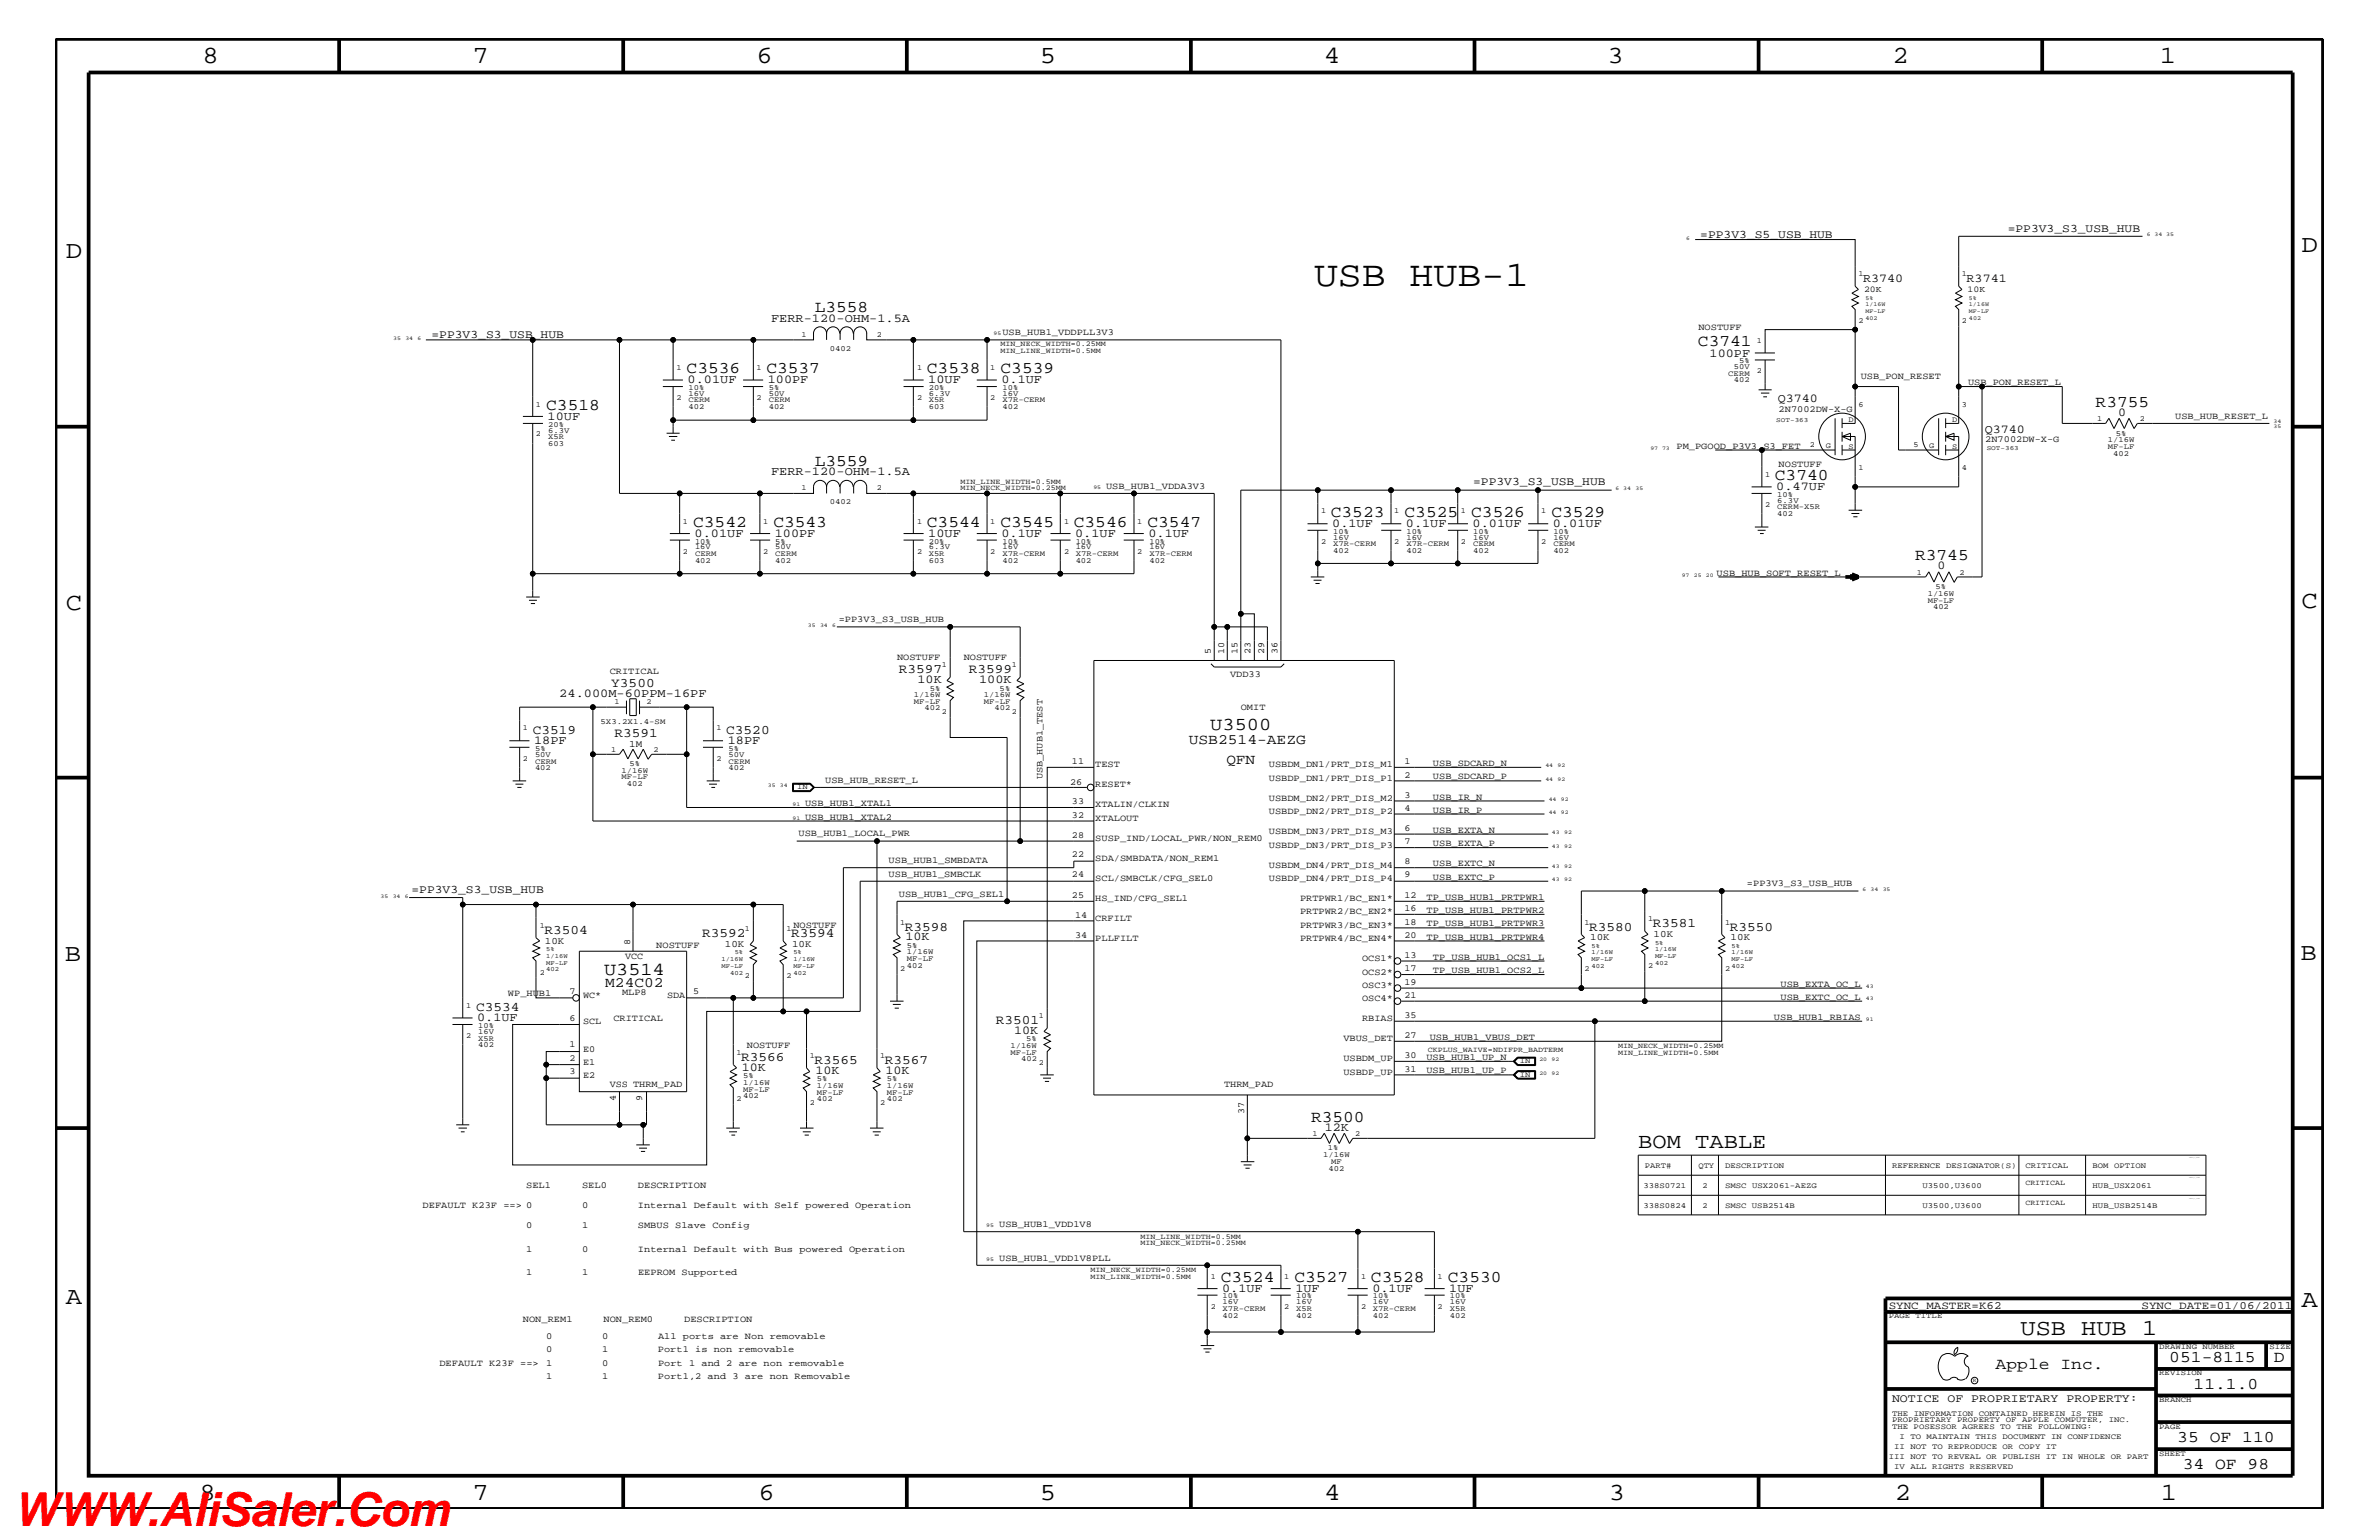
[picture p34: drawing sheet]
<svg xmlns="http://www.w3.org/2000/svg" width="432mm" height="279mm" viewBox="0 0 432 279" stroke-linecap="round" stroke-linejoin="round" font-family="sans-serif">
<defs><g id="words">
<text font-size="8.5" fill="#f00" x="2.5" y="276.8">WWW.AliSaler.Com</text>
<text font-size="6.5" x="238.5" y="51.9">USB HUB-1</text>
<g font-size="4.5">
<text x="36.7" y="11.5">8</text>
<text x="85.8" y="11.5">7</text>
<text x="137.3" y="11.5">6</text>
<text x="188.7" y="11.5">5</text>
<text x="240.3" y="11.5">4</text>
<text x="291.8" y="11.5">3</text>
<text x="343.5" y="11.5">2</text>
<text x="392" y="11.5">1</text>
<text x="11.9" y="46.8">D</text>
<text x="417.8" y="45.7">D</text>
<text x="11.9" y="110.6">C</text>
<text x="417.7" y="110.3">C</text>
<text x="11.8" y="174.3">B</text>
<text x="417.6" y="174.2">B</text>
<text x="11.9" y="236.7">A</text>
<text x="417.7" y="237.1">A</text>
<text x="36.2" y="272.1">8</text>
<text x="85.8" y="272.1">7</text>
<text x="137.7" y="272.1">6</text>
<text x="188.7" y="272.1">5</text>
<text x="240.4" y="272.1">4</text>
<text x="292" y="272.1">3</text>
<text x="343.9" y="272.1">2</text>
<text x="392.2" y="272.1">1</text>
</g>
<text font-size="4.1" x="366.7" y="242.3">USB HUB 1</text>
<text font-size="3.9" x="297.3" y="208.3">BOM TABLE</text>
<g font-size="3.3">
<text x="219.7" y="132.5">U3500</text>
<text x="109.6" y="176.8">U3514</text>
</g>
<g font-size="3">
<text x="147.9" y="56.7">L3558</text>
<text x="308.2" y="62.9">C3741</text>
<text x="124.6" y="67.7">C3536</text>
<text x="139.1" y="67.7">C3537</text>
<text x="168.2" y="67.7">C3538</text>
<text x="181.6" y="67.7">C3539</text>
<text x="99.1" y="74.4">C3518</text>
<text x="380.4" y="73.8">R3755</text>
<text x="147.9" y="84.5">L3559</text>
<text x="322.2" y="87.1">C3740</text>
<text x="125.8" y="95.6">C3542</text>
<text x="140.4" y="95.6">C3543</text>
<text x="168.2" y="95.6">C3544</text>
<text x="181.6" y="95.6">C3545</text>
<text x="194.9" y="95.6">C3546</text>
<text x="208.3" y="95.6">C3547</text>
<text x="241.6" y="93.8">C3523</text>
<text x="254.9" y="93.8">C3525</text>
<text x="267" y="93.8">C3526</text>
<text x="281.6" y="93.8">C3529</text>
<text x="347.6" y="101.6">R3745</text>
<text x="238" y="203.5">R3500</text>
<text x="221.6" y="232.6">C3524</text>
<text x="234.9" y="232.6">C3527</text>
<text x="248.8" y="232.6">C3528</text>
<text x="262.8" y="232.6">C3530</text>
<text x="362.2" y="248.4">Apple Inc.</text>
<text x="393.7" y="247.1">051-8115</text>
<text x="398.1" y="252">11.1.0</text>
<text x="412.7" y="247.1">D</text>
<text x="395.2" y="261.6">35 OF 110</text>
<text x="396.2" y="266.6">34 OF 98</text>
</g>
<g font-size="2.6">
<text x="215.8" y="135">USB2514-AEZG</text>
<text x="222.6" y="138.6">QFN</text>
<text x="109.9" y="179">M24C02</text>
</g>
<g font-size="2.4">
<text x="111" y="124.7">Y3500</text>
<text x="163.2" y="122.1">R3597</text>
<text x="175.9" y="122.1">R3599</text>
<text x="96.7" y="133.2">C3519</text>
<text x="111.5" y="133.8">R3591</text>
<text x="131.8" y="133.2">C3520</text>
<text x="98.8" y="169.4">R3504</text>
<text x="127.4" y="170">R3592</text>
<text x="143.6" y="170">R3594</text>
<text x="164.3" y="168.9">R3598</text>
<text x="288.5" y="168.9">R3580</text>
<text x="300" y="168.2">R3581</text>
<text x="313.9" y="168.9">R3550</text>
<text x="86.4" y="183.5">C3534</text>
<text x="180.8" y="185.8">R3501</text>
<text x="134.5" y="192.5">R3566</text>
<text x="147.8" y="193.1">R3565</text>
<text x="160.6" y="193.1">R3567</text>
</g>
<g font-size="2.2">
<text x="338.2" y="51.3">R3740</text>
<text x="357" y="51.3">R3741</text>
<text x="140" y="58.4">FERR-120-OHM-1.5A</text>
<text x="310.3" y="64.7">100PF</text>
<text x="124.8" y="69.5">0.01UF</text>
<text x="139.4" y="69.5">100PF</text>
<text x="168.5" y="69.5">10UF</text>
<text x="181.8" y="69.5">0.1UF</text>
<text x="99.4" y="76.2">10UF</text>
<text x="322.7" y="73">Q3740</text>
<text x="384.4" y="75.5">0</text>
<text x="360.3" y="78.5">Q3740</text>
<text x="140" y="86.2">FERR-120-OHM-1.5A</text>
<text x="322.4" y="88.9">0.47UF</text>
<text x="241.8" y="95.6">0.1UF</text>
<text x="255.2" y="95.6">0.1UF</text>
<text x="267.3" y="95.6">0.01UF</text>
<text x="281.9" y="95.6">0.01UF</text>
<text x="126.1" y="97.4">0.01UF</text>
<text x="140.6" y="97.4">100PF</text>
<text x="168.5" y="97.4">10UF</text>
<text x="181.8" y="97.4">0.1UF</text>
<text x="195.2" y="97.4">0.1UF</text>
<text x="208.4" y="97.4">0.1UF</text>
<text x="351.7" y="103.3">0</text>
<text x="166.5" y="124">10K</text>
<text x="177.7" y="124">100K</text>
<text x="101.5" y="126.5">24.000M-60PPM-16PF</text>
<text x="96.9" y="135">18PF</text>
<text x="132.1" y="135">18PF</text>
<text x="164.3" y="170.6">10K</text>
<text x="86.6" y="185.3">0.1UF</text>
<text x="184.1" y="187.6">10K</text>
<text x="134.6" y="194.3">10K</text>
<text x="148" y="194.8">10K</text>
<text x="160.7" y="194.8">10K</text>
<text x="240.5" y="205.2">12K</text>
<text x="221.8" y="234.4">0.1UF</text>
<text x="235.1" y="234.4">1UF</text>
<text x="249.1" y="234.4">0.1UF</text>
<text x="263.1" y="234.4">1UF</text>
</g>
<g font-size="2.1">
<text x="308.6" y="43.2">=PP3V3_S5_USB_HUB</text>
<text x="364.4" y="42">=PP3V3_S3_USB_HUB</text>
<text x="78.3" y="61.4">=PP3V3_S3_USB_HUB</text>
<text x="267.4" y="88.1">=PP3V3_S3_USB_HUB</text>
<text x="74.7" y="162">=PP3V3_S3_USB_HUB</text>
<text x="343.4" y="254.4">NOTICE OF PROPRIETARY PROPERTY:</text>
</g>
<g font-size="2">
<text x="342.8" y="237.4">SYNC_MASTER=K62</text>
<text x="388.7" y="237.4">SYNC_DATE=01/06/2011</text>
</g>
<g font-size="1.8">
<text x="114.2" y="135.5">1M</text>
<text x="98.9" y="171.2">10K</text>
<text x="131.6" y="171.8">10K</text>
<text x="143.8" y="171.8">10K</text>
<text x="288.6" y="170.6">10K</text>
<text x="300.1" y="170">10K</text>
<text x="314.1" y="170.6">10K</text>
</g>
<g font-size="1.7">
<text x="308.3" y="59.8">NOSTUFF</text>
<text x="181.9" y="60.8">USB_HUB1_VDDPLL3V3</text>
<text x="337.7" y="68.7">USB_PON_RESET</text>
<text x="357.2" y="69.9">USB_PON_RESET_L</text>
<text x="322.8" y="74.7">2N7002DW-X-G</text>
<text x="394.8" y="76">USB_HUB_RESET_L</text>
<text x="304.3" y="81.4">PM_PGOOD_P3V3_S3_FET</text>
<text x="360.3" y="80.2">2N7002DW-X-G</text>
<text x="200.7" y="88.7">USB_HUB1_VDDA3V3</text>
<text x="322.8" y="84.7">NOSTUFF</text>
<text x="311.6" y="104.4">USB_HUB_SOFT_RESET_L</text>
<text x="152.2" y="112.9">=PP3V3_S3_USB_HUB</text>
<text x="162.8" y="119.8">NOSTUFF</text>
<text x="174.9" y="119.8">NOSTUFF</text>
<text x="219.8" y="118.6" transform="rotate(-90 219.8 118.6)">5</text>
<text x="222.2" y="118.6" transform="rotate(-90 222.2 118.6)">10</text>
<text x="224.6" y="118.6" transform="rotate(-90 224.6 118.6)">15</text>
<text x="227" y="118.6" transform="rotate(-90 227 118.6)">23</text>
<text x="229.4" y="118.6" transform="rotate(-90 229.4 118.6)">29</text>
<text x="231.9" y="118.6" transform="rotate(-90 231.9 118.6)">36</text>
<text x="110.7" y="122.3">CRITICAL</text>
<text x="223.3" y="122.9">VDD33</text>
<text x="225.2" y="128.9">OMIT</text>
<text x="149.8" y="142">USB_HUB_RESET_L</text>
<text x="189.2" y="141.4" transform="rotate(-90 189.2 141.4)">USB_HUB1_TEST</text>
<text x="194.2" y="142.4">26</text>
<text x="194.6" y="138.6">11</text>
<text x="198.8" y="139.2">TEST</text>
<text x="198.8" y="142.9">RESET*</text>
<text x="230.3" y="139.2">USBDM_DN1/PRT_DIS_M1</text>
<text x="230.3" y="141.7">USBDP_DN1/PRT_DIS_P1</text>
<text x="254.9" y="141.1">2</text>
<text x="254.9" y="138.6">1</text>
<text x="260.1" y="141.4">USB_SDCARD_P</text>
<text x="260.1" y="139">USB_SDCARD_N</text>
<text x="146.1" y="146.2">USB_HUB1_XTAL1</text>
<text x="146.1" y="148.7">USB_HUB1_XTAL2</text>
<text x="194.6" y="148.4">32</text>
<text x="194.6" y="145.9">33</text>
<text x="198.8" y="149">XTALOUT</text>
<text x="198.8" y="146.5">XTALIN/CLKIN</text>
<text x="230.3" y="147.7">USBDP_DN2/PRT_DIS_P2</text>
<text x="230.3" y="145.3">USBDM_DN2/PRT_DIS_M2</text>
<text x="254.9" y="147.1">4</text>
<text x="254.9" y="144.7">3</text>
<text x="260.1" y="145.1">USB_IR_N</text>
<text x="260.1" y="147.5">USB_IR_P</text>
<text x="144.9" y="151.8">USB_HUB1_LOCAL_PWR</text>
<text x="194.6" y="152">28</text>
<text x="194.6" y="155.6">22</text>
<text x="198.8" y="152.6">SUSP_IND/LOCAL_PWR/NON_REM0</text>
<text x="230.3" y="151.3">USBDM_DN3/PRT_DIS_M3</text>
<text x="230.3" y="153.8">USBDP_DN3/PRT_DIS_P3</text>
<text x="254.9" y="153.2">7</text>
<text x="254.9" y="150.7">6</text>
<text x="260.1" y="151.1">USB_EXTA_N</text>
<text x="260.1" y="153.5">USB_EXTA_P</text>
<text x="161.3" y="156.6">USB_HUB1_SMBDATA</text>
<text x="161.3" y="159">USB_HUB1_SMBCLK</text>
<text x="194.6" y="159.2">24</text>
<text x="198.8" y="156.2">SDA/SMBDATA/NON_REM1</text>
<text x="198.8" y="159.9">SCL/SMBCLK/CFG_SEL0</text>
<text x="230.3" y="157.4">USBDM_DN4/PRT_DIS_M4</text>
<text x="230.3" y="159.9">USBDP_DN4/PRT_DIS_P4</text>
<text x="254.9" y="159.2">9</text>
<text x="254.9" y="156.8">8</text>
<text x="260.1" y="159.6">USB_EXTC_P</text>
<text x="260.1" y="157.2">USB_EXTC_N</text>
<text x="317.1" y="160.8">=PP3V3_S3_USB_HUB</text>
<text x="163.2" y="162.7">USB_HUB1_CFG_SEL1</text>
<text x="194.6" y="162.8">25</text>
<text x="195.2" y="166.5">14</text>
<text x="198.8" y="163.5">HS_IND/CFG_SEL1</text>
<text x="198.8" y="167.1">CRFILT</text>
<text x="236" y="165.9">PRTPWR2/BC_EN2*</text>
<text x="236" y="163.5">PRTPWR1/BC_EN1*</text>
<text x="254.9" y="167.8">18</text>
<text x="254.9" y="165.3">16</text>
<text x="254.9" y="162.8">12</text>
<text x="258.9" y="163.3">TP_USB_HUB1_PRTPWR1</text>
<text x="258.9" y="165.6">TP_USB_HUB1_PRTPWR2</text>
<text x="114.4" y="171.4" transform="rotate(-90 114.4 171.4)">8</text>
<text x="119.1" y="172">NOSTUFF</text>
<text x="144" y="168.3">NOSTUFF</text>
<text x="195.2" y="170.1">34</text>
<text x="198.8" y="170.7">PLLFILT</text>
<text x="236" y="170.7">PRTPWR4/BC_EN4*</text>
<text x="236" y="168.3">PRTPWR3/BC_EN3*</text>
<text x="254.9" y="170.1">20</text>
<text x="254.9" y="173.8">13</text>
<text x="258.9" y="170.5">TP_USB_HUB1_PRTPWR4</text>
<text x="258.9" y="168.1">TP_USB_HUB1_PRTPWR3</text>
<text x="113.5" y="174">VCC</text>
<text x="247.2" y="176.8">OCS2*</text>
<text x="247.2" y="174.4">OCS1*</text>
<text x="247.2" y="179.3">OSC3*</text>
<text x="254.9" y="178.7">19</text>
<text x="254.9" y="176.2">17</text>
<text x="260.1" y="174.2">TP_USB_HUB1_OCS1_L</text>
<text x="260.1" y="176.6">TP_USB_HUB1_OCS2_L</text>
<text x="323.2" y="179">USB_EXTA_OC_L</text>
<text x="92.2" y="180.8">WP_HUB1</text>
<text x="103.4" y="185.2">6</text>
<text x="103.4" y="180.4">7</text>
<text x="105.8" y="181">WC*</text>
<text x="105.8" y="185.9">SCL</text>
<text x="111.3" y="185.3">CRITICAL</text>
<text x="112.9" y="180.5">MLP8</text>
<text x="121.1" y="181">SDA</text>
<text x="125.8" y="180.4">5</text>
<text x="247.2" y="181.6">OSC4*</text>
<text x="247.2" y="185.3">RBIAS</text>
<text x="254.9" y="184.7">35</text>
<text x="254.9" y="181">21</text>
<text x="322" y="185">USB_HUB1_RBIAS</text>
<text x="323.2" y="181.4">USB_EXTC_OC_L</text>
<text x="103.4" y="190">1</text>
<text x="105.8" y="190.8">E0</text>
<text x="135.6" y="190.2">NOSTUFF</text>
<text x="243.8" y="188.9">VBUS_DET</text>
<text x="254.9" y="188.3">27</text>
<text x="254.9" y="192">30</text>
<text x="259.5" y="188.7">USB_HUB1_VBUS_DET</text>
<text x="103.4" y="194.8">3</text>
<text x="103.4" y="192.5">2</text>
<text x="105.8" y="193.2">E1</text>
<text x="105.8" y="195.6">E2</text>
<text x="110.7" y="197.2">VSS THRM_PAD</text>
<text x="222.2" y="197.2">THRM_PAD</text>
<text x="243.8" y="195">USBDP_UP</text>
<text x="243.8" y="192.6">USBDM_UP</text>
<text x="254.9" y="194.4">31</text>
<text x="258.9" y="192.3">USB_HUB1_UP_N</text>
<text x="258.9" y="194.8">USB_HUB1_UP_P</text>
<text x="111.8" y="199.8" transform="rotate(-90 111.8 199.8)">4</text>
<text x="116.6" y="199.8" transform="rotate(-90 116.6 199.8)">9</text>
<text x="225.8" y="202" transform="rotate(-90 225.8 202)">37</text>
<text x="95.5" y="215.6">SEL1</text>
<text x="105.6" y="215.6">SEL0</text>
<text x="115.8" y="215.6">DESCRIPTION</text>
<text x="76.7" y="219.2">DEFAULT K23F ==&gt; 0</text>
<text x="105.6" y="219.2">0</text>
<text x="115.8" y="219.2">Internal Default with Self powered Operation</text>
<text x="95.5" y="222.9">0</text>
<text x="95.5" y="227.1">1</text>
<text x="105.6" y="222.9">1</text>
<text x="105.6" y="227.1">0</text>
<text x="115.8" y="222.9">SMBUS Slave Config</text>
<text x="115.8" y="227.1">Internal Default with Bus powered Operation</text>
<text x="181.4" y="222.6">USB_HUB1_VDD1V8</text>
<text x="95.5" y="231.3">1</text>
<text x="105.7" y="231.3">1</text>
<text x="115.8" y="231.3">EEPROM Supported</text>
<text x="181.4" y="228.7">USB_HUB1_VDD1V8PLL</text>
<text x="94.9" y="239.9">NON_REM1</text>
<text x="109.5" y="239.9">NON_REM0</text>
<text x="124.2" y="239.9">DESCRIPTION</text>
<text x="99.1" y="242.9">0</text>
<text x="99.1" y="245.3">0</text>
<text x="109.3" y="245.3">1</text>
<text x="109.3" y="242.9">0</text>
<text x="119.4" y="245.3">Port1 is non removable</text>
<text x="119.4" y="242.9">All ports are Non removable</text>
<text x="79.8" y="247.8">DEFAULT K23F ==&gt;</text>
<text x="99.1" y="247.8">1</text>
<text x="99.1" y="250.1">1</text>
<text x="109.3" y="250.1">1</text>
<text x="109.3" y="247.8">0</text>
<text x="119.4" y="250.1">Port1,2 and 3 are non Removable</text>
<text x="119.4" y="247.8">Port 1 and 2 are non removable</text>
</g>
<g font-size="1.6">
<text x="338.3" y="53">20K</text>
<text x="357.1" y="53">10K</text>
</g>
<g font-size="1.4">
<text x="337.3" y="50.2">1</text>
<text x="356.1" y="50.2">1</text>
<text x="337.3" y="58.6">2</text>
<text x="356.1" y="58.6">2</text>
<text x="145.5" y="61.1">1</text>
<text x="150.6" y="63.6">0402</text>
<text x="159.2" y="61.1">2</text>
<text x="181.6" y="64">MIN_LINE_WIDTH=0.5MM</text>
<text x="181.6" y="62.9">MIN_NECK_WIDTH=0.25MM</text>
<text x="315.6" y="65.9">5%</text>
<text x="318.9" y="62.3">1</text>
<text x="122.8" y="67.1">1</text>
<text x="125" y="70.7">10%</text>
<text x="125" y="71.8">16V</text>
<text x="137.3" y="67.1">1</text>
<text x="139.5" y="71.8">50V</text>
<text x="139.5" y="70.7">5%</text>
<text x="166.5" y="67.1">1</text>
<text x="168.6" y="70.7">20%</text>
<text x="168.6" y="71.8">6.3V</text>
<text x="179.7" y="67.1">1</text>
<text x="181.9" y="71.8">16V</text>
<text x="181.9" y="70.7">10%</text>
<text x="313.7" y="68.2">CERM</text>
<text x="314.7" y="69.4">402</text>
<text x="314.7" y="67">50V</text>
<text x="318.9" y="67.7">2</text>
<text x="97.3" y="73.8">1</text>
<text x="99.5" y="77.4">20%</text>
<text x="122.8" y="72.6">2</text>
<text x="125" y="73">CERM</text>
<text x="125" y="74.3">402</text>
<text x="137.3" y="72.6">2</text>
<text x="139.5" y="74.3">402</text>
<text x="139.5" y="73">CERM</text>
<text x="166.5" y="72.6">2</text>
<text x="168.6" y="74.3">603</text>
<text x="168.6" y="73">X5R</text>
<text x="179.7" y="72.6">2</text>
<text x="181.9" y="74.3">402</text>
<text x="181.9" y="73">X7R-CERM</text>
<text x="335.5" y="76.6">D</text>
<text x="337.3" y="73.8">6</text>
<text x="354.3" y="76.6">D</text>
<text x="356.1" y="73.8">3</text>
<text x="380.7" y="76.4">1</text>
<text x="388.4" y="76.4">2</text>
<text x="97.3" y="79.2">2</text>
<text x="99.5" y="80.9">603</text>
<text x="99.5" y="78.5">6.3V</text>
<text x="99.5" y="79.7">X5R</text>
<text x="328.5" y="81.1">2</text>
<text x="331.4" y="81.3">G</text>
<text x="335.5" y="81.4">S</text>
<text x="347.3" y="81.1">5</text>
<text x="350.2" y="81.3">G</text>
<text x="354.3" y="81.4">S</text>
<text x="382.6" y="80.2">1/16W</text>
<text x="382.6" y="81.4">MF-LF</text>
<text x="383.5" y="82.7">402</text>
<text x="384" y="79">5%</text>
<text x="145.5" y="88.9">1</text>
<text x="159.2" y="88.9">2</text>
<text x="174.3" y="87.7">MIN_LINE_WIDTH=0.5MM</text>
<text x="174.3" y="88.9">MIN_NECK_WIDTH=0.25MM</text>
<text x="320.4" y="86.5">1</text>
<text x="337.3" y="85.3">1</text>
<text x="356.1" y="85.3">4</text>
<text x="124" y="95">1</text>
<text x="138.5" y="95">1</text>
<text x="150.6" y="91.5">0402</text>
<text x="166.5" y="95">1</text>
<text x="179.7" y="95">1</text>
<text x="193.1" y="95">1</text>
<text x="206.4" y="95">1</text>
<text x="239.8" y="93.2">1</text>
<text x="253.1" y="93.2">1</text>
<text x="265.2" y="93.2">1</text>
<text x="279.7" y="93.2">1</text>
<text x="320.4" y="92">2</text>
<text x="322.6" y="92.4">CERM-X5R</text>
<text x="322.6" y="90.1">10%</text>
<text x="322.6" y="93.7">402</text>
<text x="322.6" y="91.2">6.3V</text>
<text x="124" y="100.4">2</text>
<text x="126.2" y="98.7">10%</text>
<text x="126.2" y="99.7">16V</text>
<text x="126.2" y="101">CERM</text>
<text x="138.5" y="100.4">2</text>
<text x="140.7" y="101">CERM</text>
<text x="140.7" y="99.7">50V</text>
<text x="140.7" y="98.7">5%</text>
<text x="166.5" y="100.4">2</text>
<text x="168.6" y="99.7">6.3V</text>
<text x="168.6" y="98.7">20%</text>
<text x="168.6" y="101">X5R</text>
<text x="179.7" y="100.4">2</text>
<text x="181.9" y="98.7">10%</text>
<text x="181.9" y="99.7">16V</text>
<text x="181.9" y="101">X7R-CERM</text>
<text x="193.1" y="100.4">2</text>
<text x="195.2" y="99.7">16V</text>
<text x="195.2" y="101">X7R-CERM</text>
<text x="195.2" y="98.7">10%</text>
<text x="206.4" y="100.4">2</text>
<text x="208.6" y="98.7">10%</text>
<text x="208.6" y="99.7">16V</text>
<text x="208.6" y="101">X7R-CERM</text>
<text x="239.8" y="98.7">2</text>
<text x="242" y="97.9">16V</text>
<text x="242" y="100.4">402</text>
<text x="242" y="96.8">10%</text>
<text x="242" y="99.1">X7R-CERM</text>
<text x="253.1" y="98.7">2</text>
<text x="255.3" y="100.4">402</text>
<text x="255.3" y="99.1">X7R-CERM</text>
<text x="255.3" y="96.8">10%</text>
<text x="255.3" y="97.9">16V</text>
<text x="265.2" y="98.7">2</text>
<text x="267.4" y="96.8">10%</text>
<text x="267.4" y="99.1">CERM</text>
<text x="267.4" y="97.9">16V</text>
<text x="267.4" y="100.4">402</text>
<text x="279.7" y="98.7">2</text>
<text x="281.9" y="96.8">10%</text>
<text x="281.9" y="100.4">402</text>
<text x="281.9" y="97.9">16V</text>
<text x="281.9" y="99.1">CERM</text>
<text x="126.2" y="102.1">402</text>
<text x="140.7" y="102.1">402</text>
<text x="168.6" y="102.1">603</text>
<text x="181.9" y="102.1">402</text>
<text x="195.2" y="102.1">402</text>
<text x="208.6" y="102.1">402</text>
<text x="347.9" y="104.3">1</text>
<text x="351.3" y="106.9">5%</text>
<text x="355.7" y="104.3">2</text>
<text x="349.9" y="109.3">MF-LF</text>
<text x="349.9" y="108.1">1/16W</text>
<text x="350.9" y="110.5">402</text>
<text x="168.7" y="125.3">5%</text>
<text x="170.9" y="121">1</text>
<text x="181.4" y="125.3">5%</text>
<text x="183.6" y="121">1</text>
<text x="109" y="131.3">5X3.2X1.4-SM</text>
<text x="111.5" y="127.7">1</text>
<text x="117.3" y="127.7">2</text>
<text x="165.9" y="126.5">1/16W</text>
<text x="165.9" y="127.7">MF-LF</text>
<text x="167.8" y="128.9">402</text>
<text x="170.9" y="129.6">2</text>
<text x="178.6" y="126.5">1/16W</text>
<text x="178.6" y="127.7">MF-LF</text>
<text x="180.5" y="128.9">402</text>
<text x="183.6" y="129.6">2</text>
<text x="94.9" y="132.5">1</text>
<text x="97.1" y="136.2">5%</text>
<text x="97.1" y="137.3">50V</text>
<text x="110.9" y="136.4">1</text>
<text x="118.6" y="136.4">2</text>
<text x="130" y="132.5">1</text>
<text x="132.2" y="137.3">50V</text>
<text x="132.2" y="136.2">5%</text>
<text x="94.9" y="138">2</text>
<text x="97.1" y="139.7">402</text>
<text x="97.1" y="138.5">CERM</text>
<text x="112.8" y="140.2">1/16W</text>
<text x="112.8" y="141.4">MF-LF</text>
<text x="113.8" y="142.6">402</text>
<text x="114.3" y="139">5%</text>
<text x="130" y="138">2</text>
<text x="132.2" y="138.5">CERM</text>
<text x="132.2" y="139.7">402</text>
<text x="144.7" y="143.2">IN</text>
<text x="163.4" y="167.8">1</text>
<text x="287.6" y="167.8">1</text>
<text x="299.1" y="167.1">1</text>
<text x="313.1" y="167.8">1</text>
<text x="98" y="168.3">1</text>
<text x="135.2" y="168.9">1</text>
<text x="142.7" y="168.9">1</text>
<text x="164.6" y="173.2">1/16W</text>
<text x="164.6" y="172">5%</text>
<text x="98" y="176.8">2</text>
<text x="135.2" y="177.4">2</text>
<text x="142.7" y="177.4">2</text>
<text x="163.4" y="176.2">2</text>
<text x="164.6" y="174.4">MF-LF</text>
<text x="164.6" y="175.6">402</text>
<text x="287.6" y="176.2">2</text>
<text x="299.1" y="175.6">2</text>
<text x="313.1" y="176.2">2</text>
<text x="84.6" y="182.9">1</text>
<text x="188.6" y="184.7">1</text>
<text x="84.6" y="188.3">2</text>
<text x="86.8" y="190">402</text>
<text x="86.8" y="188.8">X5R</text>
<text x="86.8" y="187.6">16V</text>
<text x="86.8" y="186.5">10%</text>
<text x="133.7" y="191.4">1</text>
<text x="147" y="192">1</text>
<text x="159.8" y="192">1</text>
<text x="183.4" y="191.4">MF-LF</text>
<text x="183.4" y="190.2">1/16W</text>
<text x="186.3" y="188.9">5%</text>
<text x="259.2" y="190.8">CKPLUS_WAIVE=NDIFPR_BADTERM</text>
<text x="293.7" y="191.4">MIN_LINE_WIDTH=0.5MM</text>
<text x="293.7" y="190.2">MIN_NECK_WIDTH=0.25MM</text>
<text x="134.9" y="195.6">5%</text>
<text x="134.9" y="196.8">1/16W</text>
<text x="148.3" y="196.2">5%</text>
<text x="148.3" y="197.4">1/16W</text>
<text x="161" y="197.4">1/16W</text>
<text x="161" y="196.2">5%</text>
<text x="185.3" y="192.6">402</text>
<text x="188.6" y="193.2">2</text>
<text x="275.8" y="192.9">IN</text>
<text x="275.8" y="195.4">IN</text>
<text x="133.7" y="199.8">2</text>
<text x="134.9" y="198.1">MF-LF</text>
<text x="134.9" y="199.2">402</text>
<text x="147" y="200.4">2</text>
<text x="148.3" y="198.7">MF-LF</text>
<text x="148.3" y="199.8">402</text>
<text x="159.8" y="200.4">2</text>
<text x="161" y="198.7">MF-LF</text>
<text x="161" y="199.8">402</text>
<text x="238.3" y="206.2">1</text>
<text x="240.2" y="209.9">1/16W</text>
<text x="241" y="208.7">1%</text>
<text x="246" y="206.2">2</text>
<text x="241.1" y="212.4">402</text>
<text x="241.6" y="211.1">MF</text>
<text x="298.3" y="215.6">338S0721</text>
<text x="298.5" y="211.9">PART#</text>
<text x="308.3" y="211.9">QTY</text>
<text x="309" y="215.6">2</text>
<text x="313.1" y="211.9">DESCRIPTION</text>
<text x="313.1" y="215.6">SMSC USX2061-AEZG</text>
<text x="343.4" y="211.9">REFERENCE DESIGNATOR(S)</text>
<text x="349" y="215.6">U3500,U3600</text>
<text x="367.6" y="211.9">CRITICAL</text>
<text x="367.6" y="215">CRITICAL</text>
<text x="379.8" y="215.6">HUB_USX2061</text>
<text x="379.8" y="211.9">BOM OPTION</text>
<text x="298.3" y="219.2">338S0824</text>
<text x="309" y="219.2">2</text>
<text x="313.1" y="219.2">SMSC USB2514B</text>
<text x="349" y="219.2">U3500,U3600</text>
<text x="367.6" y="218.6">CRITICAL</text>
<text x="379.8" y="219.2">HUB_USB2514B</text>
<text x="207" y="225.9">MIN_NECK_WIDTH=0.25MM</text>
<text x="207" y="224.7">MIN_LINE_WIDTH=0.5MM</text>
<text x="198" y="230.7">MIN_NECK_WIDTH=0.25MM</text>
<text x="198" y="232">MIN_LINE_WIDTH=0.5MM</text>
<text x="219.8" y="232">1</text>
<text x="233.1" y="232">1</text>
<text x="247.1" y="232">1</text>
<text x="260.9" y="232">1</text>
<text x="219.8" y="237.4">2</text>
<text x="221.9" y="237.9">X7R-CERM</text>
<text x="221.9" y="236.7">16V</text>
<text x="221.9" y="235.6">10%</text>
<text x="221.9" y="239.1">402</text>
<text x="233.1" y="237.4">2</text>
<text x="235.3" y="239.1">402</text>
<text x="235.3" y="237.9">X5R</text>
<text x="235.3" y="236.7">16V</text>
<text x="235.3" y="235.6">10%</text>
<text x="247.1" y="237.4">2</text>
<text x="249.2" y="236.7">16V</text>
<text x="249.2" y="237.9">X7R-CERM</text>
<text x="249.2" y="235.6">10%</text>
<text x="249.2" y="239.1">402</text>
<text x="260.9" y="237.4">2</text>
<text x="263.1" y="239.1">402</text>
<text x="263.1" y="237.9">X5R</text>
<text x="263.1" y="236.7">16V</text>
<text x="263.1" y="235.6">10%</text>
<text x="342.8" y="239.2">PAGE TITLE</text>
<text x="391.9" y="244.7">DRAWING NUMBER</text>
<text x="411.9" y="244.7">SIZE</text>
<text x="391.9" y="249.5">REVISION</text>
<text x="343.4" y="256.8">THE INFORMATION CONTAINED HEREIN IS THE</text>
<text x="391.9" y="254.4">BRANCH</text>
<text x="343.4" y="259.3">THE POSESSOR AGREES TO THE FOLLOWING:</text>
<text x="343.4" y="258">PROPRIETARY PROPERTY OF APPLE COMPUTER, INC.</text>
<text x="343.8" y="262.9">II NOT TO REPRODUCE OR COPY IT</text>
<text x="344.8" y="261.1">I TO MAINTAIN THIS DOCUMENT IN CONFIDENCE</text>
<text x="391.9" y="259.3">PAGE</text>
<text x="342.8" y="264.7">III NOT TO REVEAL OR PUBLISH IT IN WHOLE OR PART</text>
<text x="343.8" y="266.6">IV ALL RIGHTS RESERVED</text>
<text x="391.9" y="264.1">SHEET</text>
</g>
<g font-size="1.2">
<text x="322.4" y="76.7">SOT-363</text>
<text x="360.6" y="81.6">SOT-363</text>
<text x="99.1" y="173.8">1/16W</text>
<text x="99.1" y="172.6">5%</text>
<text x="133.3" y="173.2">5%</text>
<text x="144" y="173.2">5%</text>
<text x="288.9" y="173.2">1/16W</text>
<text x="288.9" y="172">5%</text>
<text x="300.4" y="173.8">MF-LF</text>
<text x="300.4" y="172.6">1/16W</text>
<text x="300.4" y="171.4">5%</text>
<text x="314.3" y="172">5%</text>
<text x="314.3" y="173.2">1/16W</text>
<text x="99.1" y="175">MF-LF</text>
<text x="99.1" y="176.2">402</text>
<text x="131" y="174.4">1/16W</text>
<text x="131" y="175.6">MF-LF</text>
<text x="132.5" y="176.8">402</text>
<text x="144" y="174.4">1/16W</text>
<text x="144" y="176.8">402</text>
<text x="144" y="175.6">MF-LF</text>
<text x="288.9" y="175.6">402</text>
<text x="288.9" y="174.4">MF-LF</text>
<text x="300.4" y="175">402</text>
<text x="314.3" y="174.4">MF-LF</text>
<text x="314.3" y="175.6">402</text>
</g>
<g font-size="1.1">
<text x="338.6" y="55.6">1/16W</text>
<text x="338.6" y="54.4">5%</text>
<text x="338.6" y="58">402</text>
<text x="338.6" y="56.8">MF-LF</text>
<text x="357.4" y="56.8">MF-LF</text>
<text x="357.4" y="54.4">5%</text>
<text x="357.4" y="55.6">1/16W</text>
<text x="357.4" y="58">402</text>
</g>
<g font-size="1">
<text x="306.1" y="43.5">6</text>
<text x="389.6" y="42.9">6</text>
<text x="391.1" y="42.9">34 35</text>
<text x="71.4" y="61.7">35</text>
<text x="73.6" y="61.7">34</text>
<text x="75.8" y="61.7">6</text>
<text x="180.3" y="60.8">95</text>
<text x="412.7" y="76.8">34</text>
<text x="412.7" y="77.7">35</text>
<text x="299.6" y="81.6">97 73</text>
<text x="198.5" y="88.7">95</text>
<text x="293.2" y="88.9">6</text>
<text x="294.6" y="88.9">34</text>
<text x="296.8" y="88.9">35</text>
<text x="305.2" y="104.7">97</text>
<text x="307.4" y="104.7">25</text>
<text x="309.6" y="104.7">20</text>
<text x="146.6" y="113.7">35</text>
<text x="148.8" y="113.7">34</text>
<text x="151" y="113.7">6</text>
<text x="139.4" y="142.9">35</text>
<text x="141.6" y="142.9">34</text>
<text x="280.5" y="141.7">44</text>
<text x="280.5" y="139.2">44</text>
<text x="282.7" y="141.7">92</text>
<text x="282.7" y="139.2">92</text>
<text x="143.9" y="146.2">91</text>
<text x="143.9" y="148.7">91</text>
<text x="281.1" y="145.3">44</text>
<text x="281.1" y="147.7">44</text>
<text x="283.3" y="145.3">92</text>
<text x="283.3" y="147.7">92</text>
<text x="281.7" y="151.3">43</text>
<text x="281.7" y="153.8">43</text>
<text x="283.9" y="151.3">92</text>
<text x="283.9" y="153.8">92</text>
<text x="281.7" y="159.9">43</text>
<text x="281.7" y="157.4">43</text>
<text x="283.9" y="159.9">92</text>
<text x="283.9" y="157.4">92</text>
<text x="338.1" y="161.7">6</text>
<text x="339.5" y="161.7">34</text>
<text x="341.7" y="161.7">35</text>
<text x="69.1" y="162.8">35</text>
<text x="71.3" y="162.8">34</text>
<text x="73.5" y="162.8">6</text>
<text x="338.7" y="179.3">43</text>
<text x="338.7" y="185.3">91</text>
<text x="338.7" y="181.4">43</text>
<text x="279.4" y="192.6">20</text>
<text x="279.4" y="195">20</text>
<text x="281.6" y="192.6">92</text>
<text x="281.6" y="195">92</text>
<text x="179" y="222.6">95</text>
<text x="179" y="228.7">95</text>
<text x="358.1" y="250.7">R</text>
</g>
</g></defs>
<g fill="none" stroke="#000" stroke-width=".18">
<path d="M307.7 43.5h29v8.4l.6 .6-1.2 .7 1.2 .6-1.2 .6 1.2 .6-1.2 .6 .6 .6v3.6h-16.3v4.2M336.7 59.8v10.3M388.9 42.9h-33.4v9l.6 .6-1.2 .7 1.2 .6-1.2 .6 1.2 .6-1.2 .6 .6 .6v13.9h18.8v6.7h7.9l.6-.9 .9 1.9 .9-1.9 1 1.9 .8-1.9 .9 1.9 .6-1h24M77.3 61.7h19.4M94.9 75.6h3.7M94.9 76.8h3.7M96.7 76.8v27.3h26.7M112.4 61.7h-15.7v13.9M120.3 68.9h3.7M120.3 70.1h3.7M121 78.6h2.4M121.4 79.2h1.5"/>
<path d="M121.8 79.9h.7M122.2 68.9v-7.2h-9.8v27.8h11M122.2 70.1v6.1h14.5M122.2 61.7h14.5M122.2 76.2v2.4M134.9 70.1h3.6M134.9 68.9h3.6M136.7 70.1v6.1h29.1M147.7 60.5a1.19 1.19 0 0 1 1.1-1.2 1.19 1.19 0 0 1 1.2 1.2 1.19 1.19 0 0 1 1.2-1.2 1.19 1.19 0 0 1 1.2 1.2M147.7 60.4v1.3h-11v7.2M150 60.4v1.3M152.5 60.4v1.3"/>
<path d="M152.5 60.5a1.19 1.19 0 0 1 1.2-1.2 1.19 1.19 0 0 1 1.2 1.2M154.9 60.4v1.3M154.9 60.5a1.19 1.19 0 0 1 1.2-1.2 1.19 1.19 0 0 1 1.2 1.2M157.3 60.4v1.3h8.5v7.2M164 68.9h3.6M164 70.1h3.6M165.8 61.7h13.4M177.3 70.1h3.6M177.3 68.9h3.6M179.2 70.1v6.1h-13.4v-6.1M179.2 68.9v-7.2h53.3v58.1M318.5 65.3h3.7"/>
<path d="M318.5 64h3.7M319.2 70.7h2.4M319.6 71.3h1.5M320 72h.7M320.4 65.3v5.4M333.1 75.9v6.7M334.3 79.2l1.6-.6v1.3zM334.3 75.9v1.8M334.3 78.3v1.8M334.3 76.8h2.4v-6.7h7.9v11.5h7.3M334.3 79.2h2.4v9.1M351.9 75.9v6.7"/>
<path d="M353.1 79.2l1.6-.6v1.3zM353.1 75.9v1.8M353.1 78.3v1.8M353.1 79.2h2.4v9.1h-18.8v4.3M355.5 70.1v6.7h-2.4M359.7 70.1v34.6h-4.4l-.6 1M121.6 96.8h3.6M121.6 98h3.6M123.4 98v6.1h14.5M136.1 98h3.7M136.1 96.8h3.7M137.9 98v6.1h27.9"/>
<path d="M137.9 89.5h-14.5v7.3M150 88.3a1.19 1.19 0 0 0-1.2-1.1 1.19 1.19 0 0 0-1.1 1.1v1.2h-9.8v7.3M150 88.3v1.2M150 88.3a1.19 1.19 0 0 1 1.2-1.1 1.19 1.19 0 0 1 1.2 1.1M154.9 88.3a1.19 1.19 0 0 0-1.2-1.1 1.19 1.19 0 0 0-1.2 1.1v1.2M154.9 89.5v-1.2a1.19 1.19 0 0 1 1.2-1.1 1.19 1.19 0 0 1 1.2 1.1v1.2h8.5v7.3M164 96.8h3.6M164 98h3.6M165.8 89.5h13.4M165.8 98v6.1h13.4M177.3 98h3.6M177.3 96.8h3.6"/>
<path d="M179.2 98v6.1h13.2M190.7 96.8h3.6M190.7 98h3.6M192.4 98v6.1h13.4v-6.1M192.4 89.5h-13.2v7.3M204 98h3.6M204 96.8h3.6M205.8 96.8v-7.3h14.6v24.2h2.4M205.8 89.5h-13.4v7.3M237.3 96.2h3.7M237.3 95h3.7M239.2 96.2v6"/>
<path d="M239.2 88.9v6.1M250.7 95h3.6M250.7 96.2h3.6M252.5 96.2v6M252.5 88.9v6.1M262.8 96.2h3.6M262.8 95h3.6M264.6 88.9v6.1M264.6 96.2v6M277.4 95h3.6M277.4 96.2h3.6M279.1 88.9v6.1"/>
<path d="M279.1 96.2v6h-26.6M292.5 88.9h-67.3v22.5M311.3 81.6h8.5M317.9 88.3h3.7M317.9 89.5h3.7M318.5 95.6h2.5M319 96.2h1.5M319.4 96.8h.7M319.8 89.5v6.1M333.1 81.6h-13.3v6.7M334.3 81.6h2.4M334.3 80.7v1.9"/>
<path d="M335.5 92.6h2.5M336 93.2h1.5M336.4 93.8h.7M353.1 80.7v1.9M353.1 81.6h2.4M95.5 108.3h2.5M96 108.9h1.5M96.4 109.5h.7M96.7 104.1v4.2M151.9 113.7h33.3v9.2l-.6 .6 1.2 .6-1.2 .6 1.2 .6-1.2 .6 1.2 .6-.6 .6v25.5h13.3M172.5 113.7v9.2l-.6 .6 1.2 .6-1.2 .6 1.2 .6-1.2 .6 1.2 .6-.6 .6v6.7h10.3v29.7h15.7M198.5 119.8h54.6v78.9h-54.6z"/>
<path d="M220.4 113.7v6.1M222.8 113.7h7.2v6.1M222.8 113.7v6.1M225.2 119.8v-8.4h2.5v8.4M237.9 104.7h2.5M238.4 105.3h1.5M238.8 105.9h.7M252.5 102.2h-13.3v2.5M311.9 104.7h37.6l.6-1 .9 1.9 .9-1.9 .9 1.9 .9-1.9 1 1.9M92.5 134.4h3.6M92.5 135.6h3.6M94.3 135.6v6.1"/>
<path d="M107.6 128.3h-13.3v6.1M107.6 136.8v12.2h90.9M113.7 128.3h-6.1v8.5h4.8l.7-.9 .9 1.8 .9-1.8 .9 1.8 1-1.8 .8 1.8M113.7 127.1v2.5M114.3 126.8h1.2v3h-1.2zM116.1 127.1v2.5M116.1 128.3h8.5v8.5h-6.3l-.7 1M124.6 128.3h4.9v6.1M124.6 136.8v9.7h73.9M127.6 134.4h3.6M127.6 135.6h3.6M129.5 135.6v6.1"/>
<path d="M198.5 139.2h-8.4v47.3l-.6 .6 1.2 .6-1.2 .6 1.2 .6-1.2 .6 1.2 .7-.6 .6v4.2M233.1 120.4l-.6 .6h-12.1l-.6-.6M253.1 139.2h26.6M93 141.7h2.5M93.6 142.3h1.4M93.9 142.9h.8M128.3 141.7h2.3M128.7 142.3h1.4M129.1 142.9h.7M143.8 142.1h3.3l.7 .8-.7 .7h-3.3zM144 142.3h3l.7 .6-.7 .6h-3zM144.6 152.6h40.6"/>
<path d="M147.1 142.2h-3.2v1.3h3.2M147.1 142.2l.6 .7-.6 .6M147.1 142.2l.6 .7M147.7 142.9l-.6 .6M147.7 142.9h49.6M159.2 152.6v41.1l.6 .7-1.3 .6 1.3 .6-1.3 .6 1.3 .6-1.3 .6 .7 .7v6.6M198.5 156.2h-3.6v1.2h-41.8v23.6h-16.4v-6l.6-.6-1.2-.6 1.2-.6-1.2-.6 1.2-.6-1.2-.6 .6-.7v-6.6h5.5v6.6l.5 .7-1.1 .6 1.1 .6-1.1 .6 1.1 .6-1.1 .6 .6 .6v8.5h4.2M198.5 159.9h-42.4v23.6h-9.7M253.1 141.7h26.6M253.1 159.9h27.9M253.1 157.4h27.9M253.1 153.8h27.9"/>
<path d="M253.1 151.3h27.9M253.1 145.3h27.2M253.1 147.7h27.2M74.3 162.8h9.7v1.3M97.3 164.1v6l.7 .6-1.3 .7 1.3 .6-1.3 .6 1.3 .6-1.3 .6 .6 .6v6.6h6.7M105.2 172.6h19.4v25.5h-19.4zM114.9 164.1h-30.9v20.6M136.7 164.1h-21.8v8.5M182.8 163.5h-20v6l.6 .6-1.3 .6 1.3 .7-1.3 .6 1.3 .6-1.3 .6 .7 .6v7.8M198.5 167.1h-23.6v56.4h85.4v10.3M198.5 170.7h-21.2v58.9h55.2v4.2M253.1 170.7h27.2"/>
<path d="M253.1 163.5h27.2M253.1 168.3h27.2M253.1 165.9h27.2M254.3 179.3h83.7M254.3 174.4h26M254.3 176.8h26M298.5 161.7h-11.5v7.8l.6 .6-1.2 .6 1.2 .7-1.2 .6 1.2 .6-1.2 .6 .6 .6v5.5M312.5 161.7h-14v7.2l.6 .6-1.2 .6 1.2 .6-1.2 .7 1.2 .6-1.2 .6 .6 .6v8.4h-44.2M337.3 161.7h-24.8v7.8l.6 .6-1.2 .6 1.2 .7-1.2 .6 1.2 .6-1.2 .6 .6 .6v15.1h-59.4M82.1 185.9h3.7M82.1 184.7h3.7M84 185.9v18.2"/>
<path d="M99.1 193.2v2.4h6.1M99.1 195.6v8.5h13.3v-6M105.2 190.8h-6.1v2.4h6.1M117.3 198.1v6h-4.9M124.6 181h12.1M133.1 181v12.2l.6 .5-1.2 .7 1.2 .6-1.2 .6 1.2 .6-1.2 .6 .6 .6v7.3M142.2 183.5h-13.9v27.9h-35.3v-25.5h12.2M146.4 183.5v10.2l.6 .7-1.2 .6 1.2 .6-1.2 .6 1.2 .6-1.2 .6 .6 .7v6.6M161.5 181.6h2.5M162.1 182.2h1.4M162.4 182.9h.8M188.8 195h2.5"/>
<path d="M189.3 195.6h1.5M189.7 196.2h.7M253.1 192.6h21.8M253.1 195h21.8M253.1 185.3h84.9M274.9 195l.6-.6h3.1v1.2h-3.1zM275.4 194.3h3.3v1.5h-3.3l-.7-.8zM275.4 191.8h3.3v1.5h-3.3l-.7-.7zM275.5 191.9l-.7 .7 .7 .6M275.5 194.3l-.7 .7 .7 .7M275.5 191.9l-.8 .7 .8 .6M275.5 194.3l-.8 .7 .8 .7"/>
<path d="M275.5 192h3.1v1.2h-3.1l-.6-.6zM275.5 191.9h3.1v1.3h-3.1M275.5 194.3h3.1v1.4h-3.1M289.5 185.3v21.2h-44l-.6 1-.9-1.9-.9 1.9-1-1.9-.8 1.9-.9-1.9-.6 .9h-13.4v-7.8M298.5 181.6h39.5M82.8 204.1h2.4M83.2 204.7h1.6M83.7 205.3h.6M115.5 207.7h2.4M116 208.3h1.4M116.3 208.9h.8M116.8 204.1v3.6"/>
<path d="M131.8 204.7h2.5M132.3 205.3h1.5M132.8 205.9h.6M145.2 204.7h2.5M145.7 205.3h1.5M146 205.9h.8M157.9 204.7h2.5M158.4 205.3h1.5M158.7 205.9h.8M225.2 210.8h2.5M225.7 211.4h1.5M226.1 211.9h.7"/>
<path d="M226.4 206.5v4.3M297.3 209.6h103.1v10.8h-103.1zM297.3 216.9h103.1M297.3 213.2h103.1M307 209.6v10.8M311.9 209.6v10.8M342.2 209.6v10.8M366.4 209.6v10.8M378.5 209.6v10.8M217.3 233.8h3.7M217.3 235h3.7M219.1 229.6v4.2"/>
<path d="M219.1 235v9.1M230.6 235h3.7M230.6 233.8h3.7M232.5 235v6.7h14M244.6 235h3.6M244.6 233.8h3.6M246.5 235v6.7h13.8v-6.7M246.5 223.5v10.3M258.6 235h3.6M258.6 233.8h3.6M217.9 244.1h2.5M218.4 244.7h1.5"/>
<path d="M218.8 245.3h.7M219.1 241.7h13.4M352.3 246.1a1.69 1.69 0 0 1 2.5 0 1.72 1.72 0 0 1 2.4 0M352.4 246a3.2 3.2 0 0 0 .4 4.3l.8 .1 .4-.2M354 250.2l.7-.3 .7 .3M355.2 250.2l.7 .2 .7-.2M355.3 244.4v.3a1.18 1.18 0 0 1-.6 1.1M355.4 244.4a.99 .99 0 0 0-.6 1.4M357.2 246a1.04 1.04 0 0 0-.7 1 1.04 1.04 0 0 0 .7 1M357.3 248l.1 .7a2.11 2.11 0 0 1-.6 1.5"/>
<circle cx="336.7" cy="59.8" r=".42"/>
<circle cx="96.7" cy="61.7" r=".42"/>
<circle cx="112.4" cy="61.7" r=".42"/>
<circle cx="122.2" cy="76.2" r=".42"/>
<circle cx="122.2" cy="61.7" r=".42"/>
<circle cx="136.7" cy="61.7" r=".42"/>
<circle cx="136.7" cy="76.2" r=".42"/>
<circle cx="165.8" cy="76.2" r=".42"/>
<circle cx="165.8" cy="61.7" r=".42"/>
<circle cx="179.2" cy="61.7" r=".42"/>
<circle cx="334.3" cy="79.2" r="4.2"/>
<circle cx="336.7" cy="70.1" r=".42"/>
<circle cx="353.1" cy="79.2" r="4.2"/>
<circle cx="355.5" cy="70.1" r=".42"/>
<circle cx="359.7" cy="70.1" r=".42"/>
<circle cx="123.4" cy="89.5" r=".42"/>
<circle cx="137.9" cy="89.5" r=".42"/>
<circle cx="165.8" cy="89.5" r=".42"/>
<circle cx="179.2" cy="89.5" r=".42"/>
<circle cx="192.4" cy="89.5" r=".42"/>
<circle cx="205.8" cy="89.5" r=".42"/>
<circle cx="239.2" cy="88.9" r=".42"/>
<circle cx="252.5" cy="88.9" r=".42"/>
<circle cx="264.6" cy="88.9" r=".42"/>
<circle cx="279.1" cy="88.9" r=".42"/>
<circle cx="319.8" cy="81.6" r=".42"/>
<circle cx="336.7" cy="88.3" r=".42"/>
<circle cx="96.7" cy="104.1" r=".42"/>
<circle cx="123.4" cy="104.1" r=".42"/>
<circle cx="137.9" cy="104.1" r=".42"/>
<circle cx="165.8" cy="104.1" r=".42"/>
<circle cx="172.5" cy="113.7" r=".42"/>
<circle cx="179.2" cy="104.1" r=".42"/>
<circle cx="192.4" cy="104.1" r=".42"/>
<circle cx="220.4" cy="113.7" r=".42"/>
<circle cx="222.8" cy="113.7" r=".42"/>
<circle cx="225.2" cy="111.4" r=".42"/>
<circle cx="239.2" cy="102.2" r=".42"/>
<circle cx="252.5" cy="102.2" r=".42"/>
<circle cx="264.6" cy="102.2" r=".42"/>
<circle cx="107.6" cy="128.3" r=".42"/>
<circle cx="107.6" cy="136.8" r=".42"/>
<circle cx="124.6" cy="136.8" r=".42"/>
<circle cx="124.6" cy="128.3" r=".42"/>
<circle cx="159.2" cy="152.6" r=".42"/>
<circle cx="185.2" cy="152.6" r=".42"/>
<circle cx="198" cy="142.9" r=".59"/>
<circle cx="84" cy="164.1" r=".42"/>
<circle cx="97.3" cy="164.1" r=".42"/>
<circle cx="114.9" cy="164.1" r=".42"/>
<circle cx="136.7" cy="164.1" r=".42"/>
<circle cx="182.8" cy="163.5" r=".42"/>
<circle cx="253.7" cy="176.8" r=".59"/>
<circle cx="253.7" cy="174.4" r=".59"/>
<circle cx="253.7" cy="179.3" r=".59"/>
<circle cx="287" cy="179.3" r=".42"/>
<circle cx="298.5" cy="161.7" r=".42"/>
<circle cx="312.5" cy="161.7" r=".42"/>
<circle cx="99.1" cy="193.2" r=".42"/>
<circle cx="99.1" cy="195.6" r=".42"/>
<circle cx="104.6" cy="181" r=".59"/>
<circle cx="133.1" cy="181" r=".42"/>
<circle cx="136.7" cy="181" r=".42"/>
<circle cx="142.2" cy="183.5" r=".42"/>
<circle cx="146.4" cy="183.5" r=".42"/>
<circle cx="253.7" cy="181.6" r=".59"/>
<circle cx="289.5" cy="185.3" r=".42"/>
<circle cx="298.5" cy="181.6" r=".42"/>
<circle cx="112.4" cy="204.1" r=".42"/>
<circle cx="116.8" cy="204.1" r=".42"/>
<circle cx="226.4" cy="206.5" r=".42"/>
<circle cx="219.1" cy="229.6" r=".42"/>
<circle cx="246.5" cy="223.5" r=".42"/>
<circle cx="219.1" cy="241.7" r=".42"/>
<circle cx="232.5" cy="241.7" r=".42"/>
<circle cx="246.5" cy="241.7" r=".42"/>
<circle cx="358.4" cy="250.5" r=".59"/>
</g>
<g fill="none" stroke="#000" stroke-width=".68" stroke-linecap="butt">
<path d="M10.1 7.1h411.5v266.7h-411.5zM16.1 13.2h400v254.5h-400zM61.6 7.1v6.1M113.1 7.1v6.1M164.6 7.1v6.1M216.2 7.1v6.1M267.6 7.1v6.1M319.2 7.1v6.1M370.7 7.1v6.1M10.1 77.4h6M416.1 77.4h5.5M334.9 104.7h2.4"/>
<path d="M336.1 104.3l1.2 .4M336.1 104.6l1.2 .1M336.1 104.4l1.2 .3M336.1 104.2l1.2 .5-1.2 .5zM337.3 104.7l-1.2 .1M337.3 104.7l-1.2 .3M337.3 104.7l-1.2 .2M10.1 141.1h6M416.1 141.1h5.5M10.1 204.7h6M416.1 204.7h5.5M342.2 238h73.9"/>
<path d="M416.1 235.6h-73.9v32.1M342.2 243.5h73.9M342.2 252h49.1M391.3 258h24.8M391.3 253.2h24.8M391.3 248.4h24.8M391.3 243.5v24.2M411.3 243.5v4.9M61.6 267.7v6.1M113.1 267.7v6.1M164.6 267.7v6.1M216.2 268v5.8"/>
<path d="M267.6 267.7v6.1M319.2 267.7v6.1M370.7 267.7v6.1M391.3 262.9h24.8"/>
</g>
<g fill="#000">
<circle cx="336.7" cy="59.8" r=".42"/>
<circle cx="96.7" cy="61.7" r=".42"/>
<circle cx="112.4" cy="61.7" r=".42"/>
<circle cx="122.2" cy="76.2" r=".42"/>
<circle cx="122.2" cy="61.7" r=".42"/>
<circle cx="136.7" cy="61.7" r=".42"/>
<circle cx="136.7" cy="76.2" r=".42"/>
<circle cx="165.8" cy="76.2" r=".42"/>
<circle cx="165.8" cy="61.7" r=".42"/>
<circle cx="179.2" cy="61.7" r=".42"/>
<circle cx="336.7" cy="70.1" r=".42"/>
<circle cx="355.5" cy="70.1" r=".42"/>
<circle cx="359.7" cy="70.1" r=".42"/>
<circle cx="123.4" cy="89.5" r=".42"/>
<circle cx="137.9" cy="89.5" r=".42"/>
<circle cx="165.8" cy="89.5" r=".42"/>
<circle cx="179.2" cy="89.5" r=".42"/>
<circle cx="192.4" cy="89.5" r=".42"/>
<circle cx="205.8" cy="89.5" r=".42"/>
<circle cx="239.2" cy="88.9" r=".42"/>
<circle cx="252.5" cy="88.9" r=".42"/>
<circle cx="264.6" cy="88.9" r=".42"/>
<circle cx="279.1" cy="88.9" r=".42"/>
<circle cx="319.8" cy="81.6" r=".42"/>
<circle cx="336.7" cy="88.3" r=".42"/>
<circle cx="96.7" cy="104.1" r=".42"/>
<circle cx="123.4" cy="104.1" r=".42"/>
<circle cx="137.9" cy="104.1" r=".42"/>
<circle cx="165.8" cy="104.1" r=".42"/>
<circle cx="172.5" cy="113.7" r=".42"/>
<circle cx="179.2" cy="104.1" r=".42"/>
<circle cx="192.4" cy="104.1" r=".42"/>
<circle cx="220.4" cy="113.7" r=".42"/>
<circle cx="222.8" cy="113.7" r=".42"/>
<circle cx="225.2" cy="111.4" r=".42"/>
<circle cx="239.2" cy="102.2" r=".42"/>
<circle cx="252.5" cy="102.2" r=".42"/>
<circle cx="264.6" cy="102.2" r=".42"/>
<circle cx="107.6" cy="128.3" r=".42"/>
<circle cx="107.6" cy="136.8" r=".42"/>
<circle cx="124.6" cy="136.8" r=".42"/>
<circle cx="124.6" cy="128.3" r=".42"/>
<circle cx="159.2" cy="152.6" r=".42"/>
<circle cx="185.2" cy="152.6" r=".42"/>
<circle cx="84" cy="164.1" r=".42"/>
<circle cx="97.3" cy="164.1" r=".42"/>
<circle cx="114.9" cy="164.1" r=".42"/>
<circle cx="136.7" cy="164.1" r=".42"/>
<circle cx="182.8" cy="163.5" r=".42"/>
<circle cx="287" cy="179.3" r=".42"/>
<circle cx="298.5" cy="161.7" r=".42"/>
<circle cx="312.5" cy="161.7" r=".42"/>
<circle cx="99.1" cy="193.2" r=".42"/>
<circle cx="99.1" cy="195.6" r=".42"/>
<circle cx="133.1" cy="181" r=".42"/>
<circle cx="136.7" cy="181" r=".42"/>
<circle cx="142.2" cy="183.5" r=".42"/>
<circle cx="146.4" cy="183.5" r=".42"/>
<circle cx="289.5" cy="185.3" r=".42"/>
<circle cx="298.5" cy="181.6" r=".42"/>
<circle cx="112.4" cy="204.1" r=".42"/>
<circle cx="116.8" cy="204.1" r=".42"/>
<circle cx="226.4" cy="206.5" r=".42"/>
<circle cx="219.1" cy="229.6" r=".42"/>
<circle cx="246.5" cy="223.5" r=".42"/>
<circle cx="219.1" cy="241.7" r=".42"/>
<circle cx="232.5" cy="241.7" r=".42"/>
<circle cx="246.5" cy="241.7" r=".42"/>
</g>
<use href="#words"/>
</svg>
